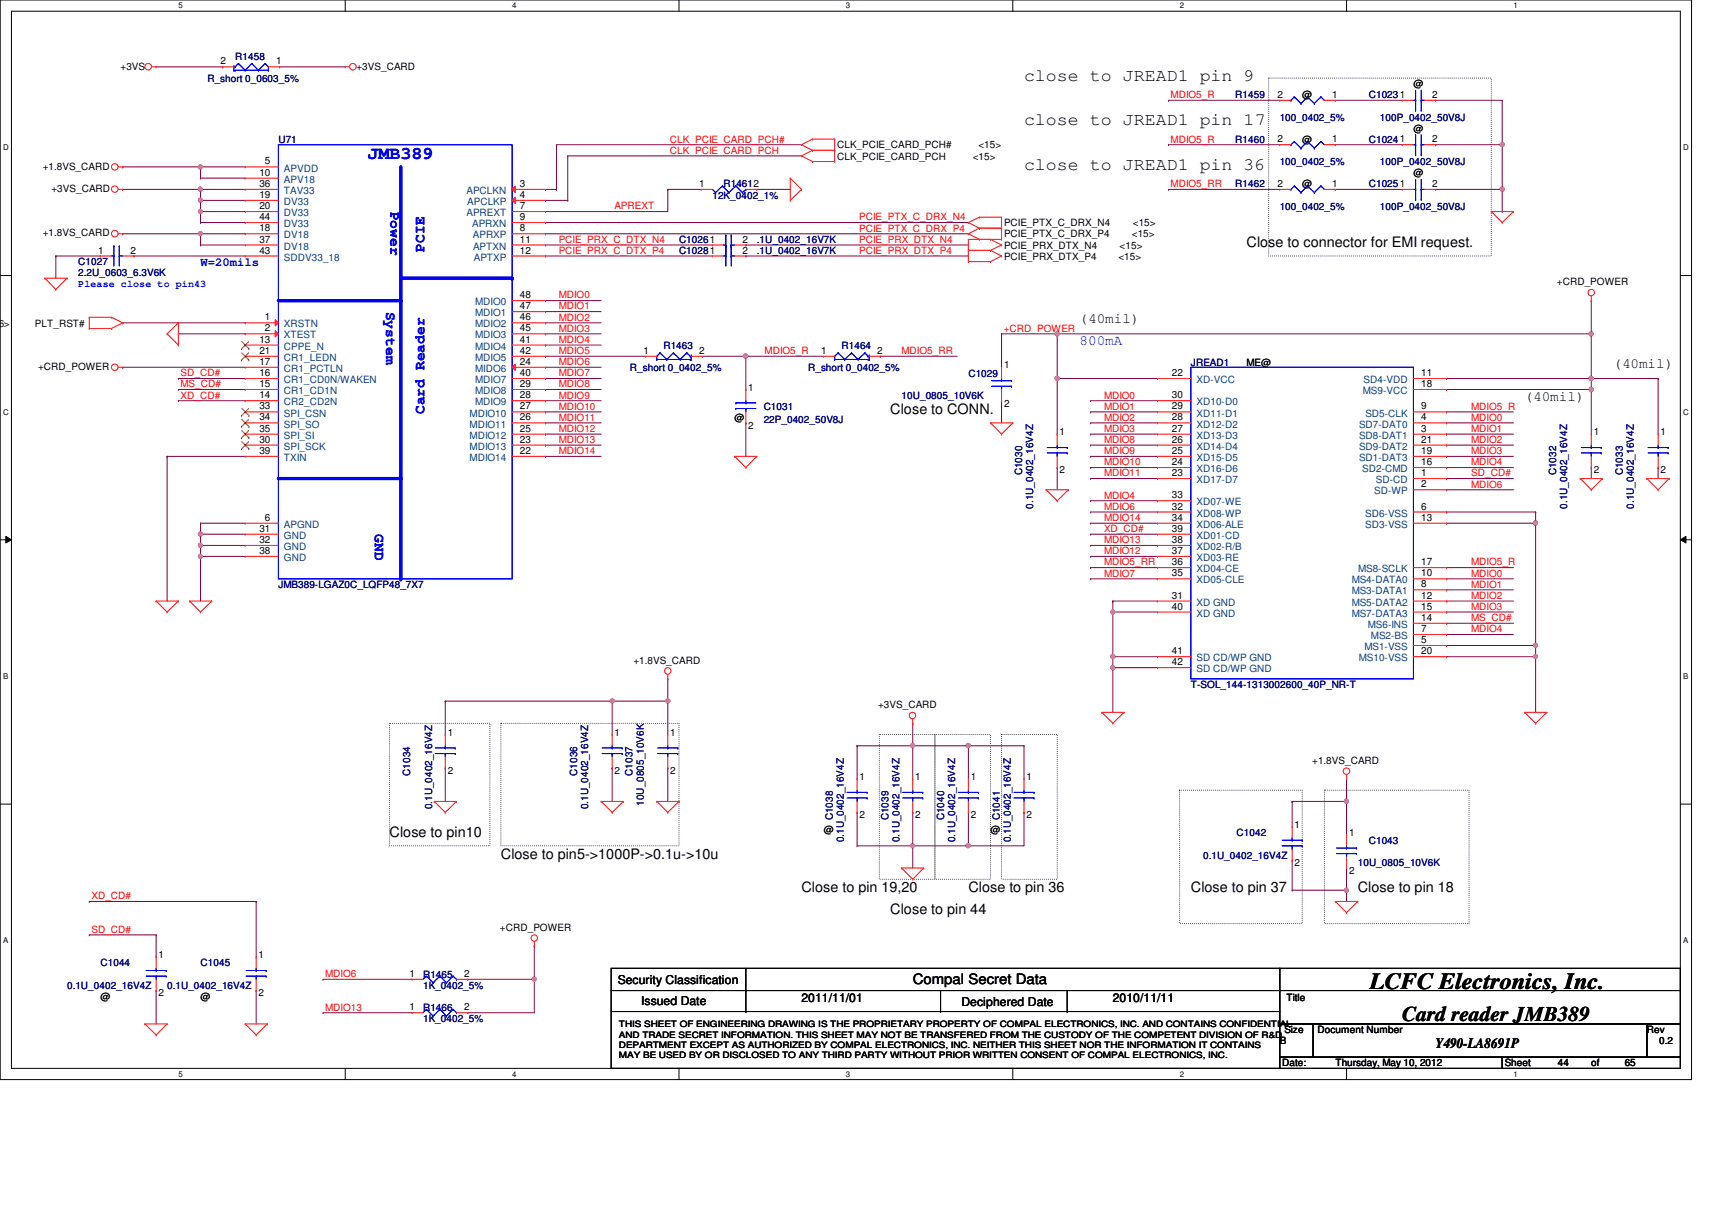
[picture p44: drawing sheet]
<svg xmlns="http://www.w3.org/2000/svg" width="297mm" height="210mm" viewBox="0 0 297 210" stroke-linecap="round" stroke-linejoin="round" font-family="sans-serif">
<defs><g id="words">
<text font-size="4" x="237.7" y="171.6">LCFC Electronics, Inc.</text>
<text font-size="3.6" x="243.3" y="177">Card reader JMB389</text>
<g font-size="3">
<text x="177.7" y="14">close to JREAD1 pin 9</text>
<text x="177.7" y="21.7">close to JREAD1 pin 17</text>
<text x="177.7" y="29.5">close to JREAD1 pin 36</text>
</g>
<text font-size="3" fill="#00f" x="63.8" y="27.6">JMB389</text>
<g font-size="2.5" fill="#00f">
<text x="67.8" y="36.7" transform="rotate(90 67.8 36.7)">Power</text>
<text x="73.7" y="43.6" transform="rotate(-90 73.7 43.6)">PCIE</text>
<text x="67" y="54.1" transform="rotate(90 67 54.1)">System</text>
<text x="187.3" y="59.9">800mA</text>
<text x="73.7" y="71.8" transform="rotate(-90 73.7 71.8)">Card Reader</text>
<text x="65.1" y="92.7" transform="rotate(90 65.1 92.7)">GND</text>
</g>
<g font-size="2.5">
<text x="216.3" y="42.8">Close to connector for EMI request.</text>
<text x="187.3" y="56">(40mil)</text>
<text x="279.9" y="63.8">(40mil)</text>
<text x="154.5" y="71.8">Close to CONN.</text>
<text x="264.5" y="69.6">(40mil)</text>
<text x="67.6" y="145.1">Close to pin10</text>
<text x="86.9" y="149">Close to pin5-&gt;1000P-&gt;0.1u-&gt;10u</text>
<text x="139.1" y="154.8">Close to pin 19,20</text>
<text x="168" y="154.8">Close to pin 36</text>
<text x="206.6" y="154.8">Close to pin 37</text>
<text x="235.6" y="154.8">Close to pin 18</text>
<text x="154.5" y="158.6">Close to pin 44</text>
<text x="158.4" y="170.8">Compal Secret Data</text>
<text x="249.1" y="181.8">Y490-LA8691P</text>
</g>
<text font-size="2.1" fill="#00f" x="34.8" y="46.1">W=20mils</text>
<g font-size="2.1">
<text x="107.2" y="170.7">Security Classification</text>
<text x="139.1" y="173.8">2011/11/01</text>
<text x="193.1" y="173.8">2010/11/11</text>
<text x="111.2" y="174.3">Issued Date</text>
<text x="166.8" y="174.5">Deciphered Date</text>
</g>
<g font-size="1.7">
<text x="38.3" y="11.2">2</text>
<text x="47.9" y="11.2">1</text>
<text x="20.9" y="12.1">+3VS</text>
<text x="61.8" y="12.1">+3VS_CARD</text>
<text x="221.7" y="17">2</text>
<text x="225.9" y="17.1">@</text>
<text x="231.1" y="17">1</text>
<text x="245.2" y="15.2">@</text>
<text x="248.5" y="17">2</text>
<text x="245.2" y="22.9">@</text>
<text x="7.4" y="29.4">+1.8VS_CARD</text>
<text x="46" y="28.5">5</text>
<text x="145.2" y="25.7">CLK_PCIE_CARD_PCH#</text>
<text x="145.2" y="27.7">CLK_PCIE_CARD_PCH</text>
<text x="168.8" y="27.7">&lt;15&gt;</text>
<text x="169.8" y="25.7">&lt;15&gt;</text>
<text x="221.7" y="24.7">2</text>
<text x="225.9" y="24.8">@</text>
<text x="231.1" y="24.7">1</text>
<text x="248.5" y="24.7">2</text>
<text x="8.9" y="33.3">+3VS_CARD</text>
<text x="45" y="30.5">10</text>
<text x="45" y="34.3">19</text>
<text x="45" y="32.4">36</text>
<text x="90.2" y="32.4">3</text>
<text x="90.2" y="34.3">4</text>
<text x="121.3" y="32.4">1</text>
<text x="221.7" y="32.4">2</text>
<text x="225.9" y="32.5">@</text>
<text x="231.1" y="32.4">1</text>
<text x="245.2" y="30.6">@</text>
<text x="248.5" y="32.4">2</text>
<text x="7.4" y="41">+1.8VS_CARD</text>
<text x="45" y="40.1">18</text>
<text x="45" y="36.3">20</text>
<text x="45" y="38.2">44</text>
<text x="90.2" y="36.3">7</text>
<text x="90.2" y="40.1">8</text>
<text x="90.2" y="38.2">9</text>
<text x="174.2" y="39.3">PCIE_PTX_C_DRX_N4</text>
<text x="174.2" y="41.2">PCIE_PTX_C_DRX_P4</text>
<text x="196.4" y="41.2">&lt;15&gt;</text>
<text x="196.6" y="39.3">&lt;15&gt;</text>
<text x="17" y="44">1</text>
<text x="22.6" y="44">2</text>
<text x="45" y="42.1">37</text>
<text x="45" y="44">43</text>
<text x="90.2" y="42.1">11</text>
<text x="90.2" y="44">12</text>
<text x="128.8" y="42.1">2</text>
<text x="128.8" y="44">2</text>
<text x="174.2" y="43.1">PCIE_PRX_DTX_N4</text>
<text x="174.2" y="45">PCIE_PRX_DTX_P4</text>
<text x="194.1" y="45">&lt;15&gt;</text>
<text x="194.3" y="43.1">&lt;15&gt;</text>
<text x="90.2" y="53.6">47</text>
<text x="90.2" y="51.7">48</text>
<text x="270.1" y="49.5">+CRD_POWER</text>
<text x="-.8" y="56.6">,6&gt;</text>
<text x="6.1" y="56.6">PLT_RST#</text>
<text x="45" y="59.4">13</text>
<text x="46" y="55.6">1</text>
<text x="46" y="57.5">2</text>
<text x="90.2" y="59.4">41</text>
<text x="90.2" y="57.5">45</text>
<text x="90.2" y="55.6">46</text>
<text x="6.6" y="64.2">+CRD_POWER</text>
<text x="45" y="65.2">16</text>
<text x="45" y="63.3">17</text>
<text x="45" y="61.4">21</text>
<text x="90.2" y="63.3">24</text>
<text x="90.2" y="65.2">40</text>
<text x="90.2" y="61.4">42</text>
<text x="111.6" y="61.4">1</text>
<text x="121.3" y="61.4">2</text>
<text x="142.5" y="61.4">1</text>
<text x="152.2" y="61.4">2</text>
<text x="174.2" y="63.9">1</text>
<text x="203.3" y="65.2">22</text>
<text x="216.3" y="63.4">ME@</text>
<text x="246.6" y="65.2">11</text>
<text x="45" y="67.1">15</text>
<text x="45" y="69.1">14</text>
<text x="45" y="71">33</text>
<text x="90.2" y="67.1">29</text>
<text x="90.2" y="69.1">28</text>
<text x="90.2" y="71">27</text>
<text x="129.8" y="67.8">1</text>
<text x="174.2" y="70.5">2</text>
<text x="203.3" y="69.1">30</text>
<text x="203.3" y="71">29</text>
<text x="246.6" y="71">9</text>
<text x="246.6" y="67.1">18</text>
<text x="45" y="72.9">34</text>
<text x="45" y="74.9">35</text>
<text x="45" y="76.8">30</text>
<text x="90.2" y="72.9">26</text>
<text x="90.2" y="74.9">25</text>
<text x="90.2" y="76.8">23</text>
<text x="127.5" y="73.1">@</text>
<text x="129.8" y="74.4">2</text>
<text x="183.9" y="75.5">1</text>
<text x="203.3" y="76.8">26</text>
<text x="203.3" y="72.9">28</text>
<text x="203.3" y="74.9">27</text>
<text x="246.6" y="76.8">21</text>
<text x="246.6" y="72.9">4</text>
<text x="246.6" y="74.9">3</text>
<text x="276.5" y="75.5">1</text>
<text x="288.1" y="75.5">1</text>
<text x="45" y="78.7">39</text>
<text x="90.2" y="78.7">22</text>
<text x="183.9" y="82.1">2</text>
<text x="203.3" y="80.7">24</text>
<text x="203.3" y="78.7">25</text>
<text x="203.3" y="82.6">23</text>
<text x="246.6" y="80.7">16</text>
<text x="246.6" y="78.7">19</text>
<text x="246.6" y="82.6">1</text>
<text x="276.5" y="82.1">2</text>
<text x="288.1" y="82.1">2</text>
<text x="203.3" y="88.4">32</text>
<text x="203.3" y="86.4">33</text>
<text x="246.6" y="84.5">2</text>
<text x="246.6" y="88.4">6</text>
<text x="45" y="92.2">31</text>
<text x="45" y="94.2">32</text>
<text x="46" y="90.3">6</text>
<text x="203.3" y="90.3">34</text>
<text x="203.3" y="94.2">38</text>
<text x="203.3" y="92.2">39</text>
<text x="246.6" y="90.3">13</text>
<text x="45" y="96.1">38</text>
<text x="203.3" y="96.1">37</text>
<text x="203.3" y="98">36</text>
<text x="203.3" y="100">35</text>
<text x="246.6" y="100">10</text>
<text x="246.6" y="101.9">8</text>
<text x="246.6" y="98">17</text>
<text x="203.3" y="103.8">31</text>
<text x="203.3" y="105.7">40</text>
<text x="246.6" y="105.7">15</text>
<text x="246.6" y="107.7">14</text>
<text x="246.6" y="103.8">12</text>
<text x="203.3" y="113.5">41</text>
<text x="246.6" y="109.6">7</text>
<text x="246.6" y="113.5">20</text>
<text x="246.6" y="111.5">5</text>
<text x="109.9" y="115.1">+1.8VS_CARD</text>
<text x="203.3" y="115.4">42</text>
<text x="152.4" y="122.9">+3VS_CARD</text>
<text x="77.7" y="127.6">1</text>
<text x="106.6" y="127.6">1</text>
<text x="116.3" y="127.6">1</text>
<text x="77.7" y="134.2">2</text>
<text x="106.6" y="134.2">2</text>
<text x="116.3" y="134.2">2</text>
<text x="149.1" y="135.3">1</text>
<text x="158.8" y="135.3">1</text>
<text x="168.4" y="135.3">1</text>
<text x="178.1" y="135.3">1</text>
<text x="227.7" y="132.5">+1.8VS_CARD</text>
<text x="149.1" y="142">2</text>
<text x="158.8" y="142">2</text>
<text x="168.4" y="142">2</text>
<text x="178.1" y="142">2</text>
<text x="224.6" y="143.6">1</text>
<text x="142.9" y="144.5">@</text>
<text x="171.9" y="144.5">@</text>
<text x="234.1" y="145">1</text>
<text x="224.6" y="150.3">2</text>
<text x="234.1" y="151.6">2</text>
<text x="86.7" y="161.5">+CRD_POWER</text>
<text x="27.5" y="166.2">1</text>
<text x="44.9" y="166.2">1</text>
<text x="17.4" y="173.4">@</text>
<text x="27.5" y="172.8">2</text>
<text x="34.8" y="173.4">@</text>
<text x="44.9" y="172.8">2</text>
<text x="71.1" y="169.5">1</text>
<text x="80.6" y="169.5">2</text>
<text x="223.2" y="173.6">Title</text>
<text x="71.1" y="175.3">1</text>
<text x="80.6" y="175.3">2</text>
<text x="222.8" y="179.2">Size</text>
<text x="228.6" y="179.2">Document Number</text>
<text x="285.7" y="179.2">Rev</text>
<text x="222" y="181.1">B</text>
<text x="222.5" y="185">Date:</text>
<text x="231.7" y="185">Thursday, May 10, 2012</text>
<text x="261.1" y="185">Sheet</text>
<text x="270.3" y="185">44</text>
<text x="276.1" y="185">of</text>
<text x="281.9" y="185">65</text>
<text x="287.9" y="181.1">0.2</text>
</g>
<g font-size="1.7" fill="#000080">
<text x="40.8" y="10.3">R1458</text>
<text x="36" y="14.2">R_short 0_0603_5%</text>
<text x="214.3" y="17.1">R1459</text>
<text x="237.5" y="17.1">C10231</text>
<text x="222" y="20.9">100_0402_5%</text>
<text x="239.4" y="20.9">100P_0402_50V8J</text>
<text x="48.3" y="24.8">U71</text>
<text x="214.3" y="24.8">R1460</text>
<text x="222" y="28.7">100_0402_5%</text>
<text x="237.5" y="24.8">C10241</text>
<text x="239.4" y="28.7">100P_0402_50V8J</text>
<text x="123.6" y="34.5">12K_0402_1%</text>
<text x="125.5" y="32.5">R14612</text>
<text x="214.3" y="32.5">R1462</text>
<text x="237.5" y="32.5">C10251</text>
<text x="222" y="36.4">100_0402_5%</text>
<text x="239.4" y="36.4">100P_0402_50V8J</text>
<text x="13.6" y="46">C1027</text>
<text x="13.6" y="48">2.2U_0603_6.3V6K</text>
<text x="117.8" y="42.2">C10261</text>
<text x="117.8" y="44.1">C10281</text>
<text x="131.3" y="42.2">.1U_0402_16V7K</text>
<text x="131.3" y="44.1">.1U_0402_16V7K</text>
<text x="109.3" y="64.3">R_short 0_0402_5%</text>
<text x="115.1" y="60.5">R1463</text>
<text x="140.2" y="64.3">R_short 0_0402_5%</text>
<text x="146" y="60.5">R1464</text>
<text x="168" y="65.3">C1029</text>
<text x="206.6" y="63.4">JREAD1</text>
<text x="132.5" y="71.1">C1031</text>
<text x="156.4" y="69.2">10U_0805_10V6K</text>
<text x="132.5" y="73.4">22P_0402_50V8J</text>
<text x="177.3" y="82.5" transform="rotate(-90 177.3 82.5)">C1030</text>
<text x="270" y="82.5" transform="rotate(-90 270 82.5)">C1032</text>
<text x="281.6" y="82.5" transform="rotate(-90 281.6 82.5)">C1033</text>
<text x="179.3" y="88.2" transform="rotate(-90 179.3 88.2)">0.1U_0402_16V4Z</text>
<text x="271.9" y="88.2" transform="rotate(-90 271.9 88.2)">0.1U_0402_16V4Z</text>
<text x="283.5" y="88.2" transform="rotate(-90 283.5 88.2)">0.1U_0402_16V4Z</text>
<text x="48.3" y="102">JMB389-LGAZ0C_LQFP48_7X7</text>
<text x="206.6" y="119.4">T-SOL_144-1313002600_40P_NR-T</text>
<text x="71.2" y="134.6" transform="rotate(-90 71.2 134.6)">C1034</text>
<text x="100.1" y="134.6" transform="rotate(-90 100.1 134.6)">C1036</text>
<text x="109.8" y="134.6" transform="rotate(-90 109.8 134.6)">C1037</text>
<text x="75" y="140.4" transform="rotate(-90 75 140.4)">0.1U_0402_16V4Z</text>
<text x="102.1" y="140.4" transform="rotate(-90 102.1 140.4)">0.1U_0402_16V4Z</text>
<text x="111.7" y="139.8" transform="rotate(-90 111.7 139.8)">10U_0805_10V6K</text>
<text x="144.5" y="142.3" transform="rotate(-90 144.5 142.3)">C1038</text>
<text x="154.2" y="142.3" transform="rotate(-90 154.2 142.3)">C1039</text>
<text x="163.8" y="142.3" transform="rotate(-90 163.8 142.3)">C1040</text>
<text x="173.5" y="142.3" transform="rotate(-90 173.5 142.3)">C1041</text>
<text x="146.4" y="146.1" transform="rotate(-90 146.4 146.1)">0.1U_0402_16V4Z</text>
<text x="156.1" y="146.1" transform="rotate(-90 156.1 146.1)">0.1U_0402_16V4Z</text>
<text x="165.7" y="146.1" transform="rotate(-90 165.7 146.1)">0.1U_0402_16V4Z</text>
<text x="175.4" y="146.1" transform="rotate(-90 175.4 146.1)">0.1U_0402_16V4Z</text>
<text x="208.7" y="148.9">0.1U_0402_16V4Z</text>
<text x="214.5" y="145">C1042</text>
<text x="237.5" y="146.4">C1043</text>
<text x="235.6" y="150.3">10U_0805_10V6K</text>
<text x="17.4" y="167.6">C1044</text>
<text x="34.8" y="167.6">C1045</text>
<text x="11.6" y="171.5">0.1U_0402_16V4Z</text>
<text x="29" y="171.5">0.1U_0402_16V4Z</text>
<text x="73.4" y="169.6">R1465</text>
<text x="73.4" y="171.5">1K_0402_5%</text>
<text x="73.4" y="175.3">R1466</text>
<text x="73.4" y="177.3">1K_0402_5%</text>
</g>
<g font-size="1.7" fill="#f00">
<text x="203.1" y="17">MDIO5_R</text>
<text x="116.2" y="24.7">CLK_PCIE_CARD_PCH#</text>
<text x="116.2" y="26.7">CLK_PCIE_CARD_PCH</text>
<text x="203.1" y="24.7">MDIO5_R</text>
<text x="203.1" y="32.5">MDIO5_RR</text>
<text x="106.6" y="36.3">APREXT</text>
<text x="149.1" y="38.2">PCIE_PTX_C_DRX_N4</text>
<text x="149.1" y="40.2">PCIE_PTX_C_DRX_P4</text>
<text x="96.9" y="42.1">PCIE_PRX_C_DTX_N4</text>
<text x="96.9" y="44">PCIE_PRX_C_DTX_P4</text>
<text x="149.1" y="42.1">PCIE_PRX_DTX_N4</text>
<text x="149.1" y="44">PCIE_PRX_DTX_P4</text>
<text x="96.9" y="53.7">MDIO1</text>
<text x="96.9" y="51.8">MDIO0</text>
<text x="96.9" y="57.5">MDIO3</text>
<text x="96.9" y="55.6">MDIO2</text>
<text x="96.9" y="59.5">MDIO4</text>
<text x="174.2" y="57.5">+CRD_POWER</text>
<text x="31.3" y="65.3">SD_CD#</text>
<text x="96.9" y="63.3">MDIO6</text>
<text x="96.9" y="61.4">MDIO5</text>
<text x="96.9" y="65.3">MDIO7</text>
<text x="132.7" y="61.4">MDIO5_R</text>
<text x="156.4" y="61.4">MDIO5_RR</text>
<text x="31.3" y="67.2">MS_CD#</text>
<text x="31.3" y="69.1">XD_CD#</text>
<text x="96.9" y="71.1">MDIO10</text>
<text x="96.9" y="69.1">MDIO9</text>
<text x="96.9" y="67.2">MDIO8</text>
<text x="191.6" y="71.1">MDIO1</text>
<text x="191.6" y="69.1">MDIO0</text>
<text x="255.3" y="71.1">MDIO5_R</text>
<text x="96.9" y="73">MDIO11</text>
<text x="96.9" y="76.8">MDIO13</text>
<text x="96.9" y="74.9">MDIO12</text>
<text x="191.6" y="76.8">MDIO8</text>
<text x="191.6" y="73">MDIO2</text>
<text x="191.6" y="74.9">MDIO3</text>
<text x="255.3" y="74.9">MDIO1</text>
<text x="255.3" y="73">MDIO0</text>
<text x="255.3" y="76.8">MDIO2</text>
<text x="96.9" y="78.8">MDIO14</text>
<text x="191.6" y="82.6">MDIO11</text>
<text x="191.6" y="80.7">MDIO10</text>
<text x="191.6" y="78.8">MDIO9</text>
<text x="255.3" y="82.6">SD_CD#</text>
<text x="255.3" y="80.7">MDIO4</text>
<text x="255.3" y="78.8">MDIO3</text>
<text x="191.6" y="86.5">MDIO4</text>
<text x="191.6" y="88.4">MDIO6</text>
<text x="255.3" y="84.6">MDIO6</text>
<text x="191.6" y="92.3">XD_CD#</text>
<text x="191.6" y="94.2">MDIO13</text>
<text x="191.6" y="90.4">MDIO14</text>
<text x="191.6" y="98.1">MDIO5_RR</text>
<text x="191.6" y="100">MDIO7</text>
<text x="191.6" y="96.1">MDIO12</text>
<text x="255.3" y="100">MDIO0</text>
<text x="255.3" y="98.1">MDIO5_R</text>
<text x="255.3" y="101.9">MDIO1</text>
<text x="255.3" y="105.8">MDIO3</text>
<text x="255.3" y="107.7">MS_CD#</text>
<text x="255.3" y="103.9">MDIO2</text>
<text x="255.3" y="109.7">MDIO4</text>
<text x="15.9" y="156">XD_CD#</text>
<text x="15.9" y="161.8">SD_CD#</text>
<text x="56.4" y="169.5">MDIO6</text>
<text x="56.4" y="175.3">MDIO13</text>
</g>
<g font-size="1.7" fill="#004080">
<text x="49.3" y="29.8">APVDD</text>
<text x="49.3" y="31.7">APV18</text>
<text x="49.3" y="35.6">DV33</text>
<text x="49.3" y="33.7">TAV33</text>
<text x="80.9" y="33.7">APCLKN</text>
<text x="81.1" y="35.6">APCLKP</text>
<text x="49.3" y="41.4">DV18</text>
<text x="49.3" y="37.5">DV33</text>
<text x="49.3" y="39.4">DV33</text>
<text x="80.9" y="37.5">APREXT</text>
<text x="81.9" y="39.4">APRXN</text>
<text x="82" y="41.4">APRXP</text>
<text x="49.3" y="43.3">DV18</text>
<text x="49.3" y="45.2">SDDV33_18</text>
<text x="82.1" y="43.3">APTXN</text>
<text x="82.2" y="45.2">APTXP</text>
<text x="82.5" y="53">MDIO0</text>
<text x="49.3" y="56.8">XRSTN</text>
<text x="49.3" y="58.7">XTEST</text>
<text x="82.5" y="58.7">MDIO3</text>
<text x="82.5" y="56.8">MDIO2</text>
<text x="82.5" y="54.9">MDIO1</text>
<text x="49.3" y="64.5">CR1_PCTLN</text>
<text x="49.3" y="62.6">CR1_LEDN</text>
<text x="49.3" y="60.7">CPPE_N</text>
<text x="82.5" y="64.5">MIDO6</text>
<text x="82.5" y="60.7">MDIO4</text>
<text x="82.5" y="62.6">MDIO5</text>
<text x="49.3" y="68.4">CR1_CD1N</text>
<text x="49.3" y="66.5">CR1_CD0N/WAKEN</text>
<text x="49.3" y="70.3">CR2_CD2N</text>
<text x="82.5" y="66.5">MDIO7</text>
<text x="82.5" y="68.4">MDIO8</text>
<text x="82.5" y="70.3">MDIO9</text>
<text x="207.6" y="70.3">XD10-D0</text>
<text x="207.6" y="66.5">XD-VCC</text>
<text x="236.5" y="68.4">MS9-VCC</text>
<text x="236.6" y="66.5">SD4-VDD</text>
<text x="49.3" y="72.3">SPI_CSN</text>
<text x="49.3" y="74.2">SPI_SO</text>
<text x="49.3" y="76.1">SPI_SI</text>
<text x="81.5" y="72.3">MDIO10</text>
<text x="81.5" y="74.2">MDIO11</text>
<text x="81.5" y="76.1">MDIO12</text>
<text x="207.6" y="74.2">XD12-D2</text>
<text x="207.6" y="72.3">XD11-D1</text>
<text x="207.6" y="76.1">XD13-D3</text>
<text x="235.8" y="74.2">SD7-DAT0</text>
<text x="235.8" y="76.1">SD8-DAT1</text>
<text x="236.9" y="72.3">SD5-CLK</text>
<text x="49.3" y="80">TXIN</text>
<text x="49.3" y="78">SPI_SCK</text>
<text x="81.5" y="78">MDIO13</text>
<text x="81.5" y="80">MDIO14</text>
<text x="207.6" y="78">XD14-D4</text>
<text x="207.6" y="81.9">XD16-D6</text>
<text x="207.6" y="80">XD15-D5</text>
<text x="207.6" y="83.8">XD17-D7</text>
<text x="235.8" y="78">SD9-DAT2</text>
<text x="235.8" y="80">SD1-DAT3</text>
<text x="236.3" y="81.9">SD2-CMD</text>
<text x="238.7" y="83.8">SD-CD</text>
<text x="207.6" y="89.6">XD08-WP</text>
<text x="207.6" y="87.7">XD07-WE</text>
<text x="236.9" y="89.6">SD6-VSS</text>
<text x="238.4" y="85.8">SD-WP</text>
<text x="49.3" y="91.6">APGND</text>
<text x="49.3" y="93.5">GND</text>
<text x="49.3" y="95.4">GND</text>
<text x="207.6" y="91.6">XD06-ALE</text>
<text x="207.6" y="95.4">XD02-R/B</text>
<text x="207.6" y="93.5">XD01-CD</text>
<text x="236.9" y="91.6">SD3-VSS</text>
<text x="49.3" y="97.3">GND</text>
<text x="207.6" y="97.3">XD03-RE</text>
<text x="207.6" y="99.3">XD04-CE</text>
<text x="207.6" y="101.2">XD05-CLE</text>
<text x="234.5" y="101.2">MS4-DATA0</text>
<text x="235.6" y="99.3">MS8-SCLK</text>
<text x="207.6" y="105.1">XD GND</text>
<text x="207.6" y="107">XD GND</text>
<text x="234.5" y="107">MS7-DATA3</text>
<text x="234.5" y="103.1">MS3-DATA1</text>
<text x="234.5" y="105.1">MS5-DATA2</text>
<text x="236.7" y="112.8">MS1-VSS</text>
<text x="237.3" y="108.9">MS6-INS</text>
<text x="237.9" y="110.9">MS2-BS</text>
<text x="207.6" y="114.7">SD CD/WP GND</text>
<text x="207.6" y="116.6">SD CD/WP GND</text>
<text x="235.8" y="114.7">MS10-VSS</text>
</g>
<text font-size="1.7" fill="#00f" x="13.6" y="49.7">Please close to pin43</text>
<g font-size="1.5">
<text x="107.4" y="178.2">THIS SHEET OF ENGINEERING DRAWING IS THE PROPRIETARY PROPERTY OF COMPAL ELECTRONICS, INC. AND CONTAINS CONFIDENTIAL</text>
<text x="107.4" y="180">AND TRADE SECRET INFORMATION. THIS SHEET MAY NOT BE TRANSFERED FROM THE CUSTODY OF THE COMPETENT DIVISION OF R&amp;D</text>
<text x="107.4" y="181.8">DEPARTMENT EXCEPT AS AUTHORIZED BY COMPAL ELECTRONICS, INC. NEITHER THIS SHEET NOR THE INFORMATION IT CONTAINS</text>
<text x="107.4" y="183.6">MAY BE USED BY OR DISCLOSED TO ANY THIRD PARTY WITHOUT PRIOR WRITTEN CONSENT OF COMPAL ELECTRONICS, INC.</text>
</g>
<g font-size="1.4">
<text x="30.9" y="1.4">5</text>
<text x="88.9" y="1.4">4</text>
<text x="146.8" y="1.4">3</text>
<text x="204.7" y="1.4">2</text>
<text x="262.6" y="1.4">1</text>
<text x=".5" y="26.1">D</text>
<text x="292.1" y="26.1">D</text>
<text x=".5" y="71.9">C</text>
<text x="292.1" y="71.9">C</text>
<text x=".5" y="117.8">B</text>
<text x="292.1" y="117.8">B</text>
<text x=".5" y="163.6">A</text>
<text x="292.1" y="163.6">A</text>
<text x="30.9" y="186.8">5</text>
<text x="88.9" y="186.8">4</text>
<text x="146.8" y="186.8">3</text>
<text x="204.7" y="186.8">2</text>
<text x="262.6" y="186.8">1</text>
</g>
</g></defs>
<path d="M0 0h293.5v187.3h-293.5zM2 1.9h289.5v183.4h-289.5z" fill="none" stroke="#000" stroke-width=".17"/>
<g fill="#fff">
<path d="M30.9 .2h.8v1.5h-.8z"/>
<path d="M30.9 185.5h.8v1.6h-.8z"/>
</g>
<path d="M59.9 0v1.9M59.9 185.3v2" fill="none" stroke="#000" stroke-width=".17"/>
<g fill="#fff">
<path d="M88.9 .2h.7v1.5h-.7z"/>
<path d="M88.9 185.5h.7v1.6h-.7z"/>
</g>
<path d="M117.8 0v1.9M117.8 185.3v2" fill="none" stroke="#000" stroke-width=".17"/>
<g fill="#fff">
<path d="M146.8 .2h.7v1.5h-.7z"/>
<path d="M146.8 185.5h.7v1.6h-.7z"/>
</g>
<path d="M175.7 0v1.9M175.7 185.3v2" fill="none" stroke="#000" stroke-width=".17"/>
<g fill="#fff">
<path d="M204.7 .2h.7v1.5h-.7z"/>
<path d="M204.7 185.5h.7v1.6h-.7z"/>
</g>
<path d="M233.6 0v1.9M233.6 185.3v2" fill="none" stroke="#000" stroke-width=".17"/>
<g fill="#fff">
<path d="M262.6 .2h.8v1.5h-.8z"/>
<path d="M262.6 185.5h.8v1.6h-.8z"/>
<path d="M.5 24.8h1v1.6h-1z"/>
<path d="M292.1 24.8h.9v1.6h-.9z"/>
<path d="M.5 70.7h1v1.5h-1z"/>
<path d="M292.1 70.7h.9v1.5h-.9z"/>
</g>
<path d="M0 47.8h2M291.5 47.8h2" fill="none" stroke="#000" stroke-width=".17"/>
<g fill="#fff">
<path d="M.5 116.5h.9v1.6h-.9z"/>
<path d="M292.1 116.5h.8v1.6h-.8z"/>
</g>
<path d="M0 93.6h2M1 93l1 .6-1 .6zM291.5 93.6l1-.6v1.2zM291.5 93.6h2" fill="none" stroke="#000" stroke-width=".17"/>
<path d="M1 93l1 .6-1 .6zM291.5 93.6l1-.6v1.2z" fill="#000"/>
<g fill="#fff">
<path d="M.5 162.4h.9v1.5h-.9z"/>
<path d="M292.1 162.4h.8v1.5h-.8z"/>
</g>
<path d="M0 139.5h2M291.5 139.5h2" fill="none" stroke="#000" stroke-width=".17"/>
<path d="M220.1 13.5h38.6v30.9h-38.6zM67.6 125.5h17.4v21.2h-17.4zM86.9 125.5h30.9v21.2h-30.9zM152.6 127.4h9.6v25.1h-9.6zM162.2 127.4h9.7v25.1h-9.7zM173.8 127.4h9.6v25.1h-9.6zM204.7 137.1h21.2v23.1h-21.2zM229.8 137.1h25.1v23.1h-25.1z" fill="none" stroke="#000" stroke-width=".17" stroke-dasharray="0 .3"/>
<g fill="none" stroke="#800040" stroke-width=".17">
<path d="M173.8 57.9h.1M173.8 57.9h9.6M183.4 57.9h.1M183.4 57.9v17.4M183.4 65.7h.1M251 67.6h.1M251 67.6h25.1M276.1 65.7h.1M276.1 65.7h11.6M287.7 65.7h.1M287.7 65.7v9.6M287.7 81.1h.1"/>
<path d="M287.7 81.1v1.9"/>
</g>
<circle cx="276.1" cy="67.6" r=".38" fill="#f0f"/>
<circle cx="276.1" cy="67.6" r=".38" fill="none" stroke="#f0f" stroke-width=".17"/>
<path d="M266.4 90.8h.1M266.4 90.8v21.2h-15.4M276.1 81.1h.1M276.1 81.1v1.9M251 112h.1M168 129.4h.1M168 129.4h9.7M177.7 129.4h.1M177.7 129.4v5.7M168 146.7h.1M177.7 140.9h.1M177.7 140.9v5.8h-9.7" fill="none" stroke="#800040" stroke-width=".17"/>
<circle cx="266.4" cy="90.7" r=".38" fill="#f0f"/>
<circle cx="266.4" cy="90.7" r=".38" fill="none" stroke="#f0f" stroke-width=".17"/>
<path d="M115.9 117.8h.1M115.9 117.8v3.8h-9.7M77.3 121.6h.1M77.3 133.2h.1M77.3 121.6v5.8M77.3 133.2v5.8M106.2 121.6h.1M106.2 133.2h.1M106.2 121.6v5.8M106.2 133.2v5.8M115.9 133.2h.1M115.9 133.2v5.8" fill="none" stroke="#800040" stroke-width=".17"/>
<circle cx="115.9" cy="121.6" r=".37" fill="#f0f"/>
<circle cx="115.9" cy="121.6" r=".37" fill="none" stroke="#f0f" stroke-width=".17"/>
<circle cx="106.2" cy="121.6" r=".37" fill="#f0f"/>
<circle cx="106.2" cy="121.6" r=".37" fill="none" stroke="#f0f" stroke-width=".17"/>
<g fill="none" stroke="#800040" stroke-width=".17">
<path d="M193.1 104.3h.1M193.1 104.3h7.7M77.3 121.6h.1M77.3 121.6h28.9M115.9 121.6h.1M115.9 121.6v5.8M15.5 156.4h.1M15.5 156.4h28.9M44.4 156.4h.1M44.4 156.4v9.6M233.6 154.4h.1M233.6 154.4v2"/>
<path d="M15.5 162.2h.1M15.5 162.2h11.6M27.1 162.2h.1M27.1 171.8h.1M27.1 162.2v3.8M27.1 171.8v5.8M44.4 171.8h.1M44.4 171.8v5.8M92.7 169.9h.1M92.7 169.9v5.8"/>
</g>
<circle cx="92.7" cy="169.9" r=".37" fill="#f0f"/>
<circle cx="92.7" cy="169.9" r=".37" fill="none" stroke="#f0f" stroke-width=".17"/>
<path d="M251 113.9h.1M251 113.9h15.4M56 169.9h.1M56 175.7h.1M56 169.9h15.5M56 175.7h15.5M81.1 169.9h.1M81.1 175.7h.1M81.1 169.9h11.6M81.1 175.7h11.6" fill="none" stroke="#800040" stroke-width=".17"/>
<circle cx="266.4" cy="113.9" r=".37" fill="#f0f"/>
<circle cx="266.4" cy="113.9" r=".37" fill="none" stroke="#f0f" stroke-width=".17"/>
<path d="M193.1 115.8h.1M193.1 115.8h7.7M266.4 113.9h.1M266.4 113.9v9.7" fill="none" stroke="#800040" stroke-width=".17"/>
<circle cx="193.1" cy="115.8" r=".38" fill="#f0f"/>
<circle cx="193.1" cy="115.8" r=".38" fill="none" stroke="#f0f" stroke-width=".17"/>
<path d="M193.1 113.9h.1M193.1 113.9v1.9" fill="none" stroke="#800040" stroke-width=".17"/>
<circle cx="193.1" cy="113.9" r=".37" fill="#f0f"/>
<circle cx="193.1" cy="113.9" r=".37" fill="none" stroke="#f0f" stroke-width=".17"/>
<g fill="none" stroke="#800040" stroke-width=".17">
<path d="M189.2 77.2h.1M189.2 73.4h.1M189.2 79.2h.1M189.2 75.3h.1M189.2 71.5h.1M189.2 69.5h.1M189.2 75.3h11.6M189.2 71.5h11.6M189.2 77.2h11.6M189.2 73.4h11.6M189.2 79.2h11.6M189.2 69.5h11.6"/>
<path d="M251 75.3h.1M251 71.5h.1M251 73.4h.1M251 77.2h.1M251 79.2h.1M251 75.3h11.6M251 71.5h11.6M251 77.2h11.6M251 73.4h11.6M251 79.2h11.6M276.1 65.7h.1M276.1 65.7v1.9"/>
<path d="M189.2 98.5h.1M189.2 86.9h.1M189.2 83h.1M189.2 81.1h.1M189.2 92.7h.1M189.2 94.6h.1M189.2 88.8h.1M189.2 90.8h.1M189.2 96.5h.1M189.2 98.5h11.6M189.2 86.9h11.6M189.2 83h11.6"/>
<path d="M189.2 81.1h11.6M189.2 92.7h11.6M189.2 94.6h11.6M189.2 88.8h11.6M189.2 90.8h11.6M189.2 96.5h11.6M251 85h.1M251 83h.1M251 98.5h.1M251 81.1h.1M251 85h11.6M251 98.5h11.6"/>
<path d="M251 83h11.6M251 81.1h11.6M189.2 100.4h.1M189.2 100.4h11.6M251 100.4h.1M251 106.2h.1M251 110.1h.1M251 108.1h.1M251 102.3h.1M251 104.3h.1M251 100.4h11.6M251 106.2h11.6"/>
<path d="M251 110.1h11.6M251 108.1h11.6M251 102.3h11.6M251 104.3h11.6"/>
</g>
<circle cx="276.1" cy="65.6" r=".37" fill="#f0f"/>
<circle cx="276.1" cy="65.6" r=".37" fill="none" stroke="#f0f" stroke-width=".17"/>
<path d="M183.4 57.9h.1M183.4 57.9h92.7" fill="none" stroke="#800040" stroke-width=".17"/>
<circle cx="276.1" cy="57.9" r=".38" fill="#f0f"/>
<circle cx="276.1" cy="57.9" r=".38" fill="none" stroke="#f0f" stroke-width=".17"/>
<circle cx="183.4" cy="57.9" r=".38" fill="#f0f"/>
<circle cx="183.4" cy="57.9" r=".38" fill="none" stroke="#f0f" stroke-width=".17"/>
<g fill="none" stroke="#800040" stroke-width=".17">
<path d="M27.1 11.6h11.5M38.6 11.6h.1M48.5 11.6h.1M48.5 11.6h11.4M251 88.8h.1M251 88.8h15.4M193.1 106.2h.1M193.1 104.3h.1M193.1 106.2h7.7M193.1 104.3v1.9M224.2 139h.1M224.2 139v4.4"/>
<path d="M224.2 139h9.4M233.6 135.1h.1M233.6 139h.1M233.6 135.1v9.7M224.2 149.2h.1M224.2 149.2v5.2"/>
</g>
<circle cx="233.6" cy="139" r=".38" fill="#f0f"/>
<circle cx="233.6" cy="139" r=".38" fill="none" stroke="#f0f" stroke-width=".17"/>
<path d="M224.2 154.4h.1M224.2 154.4h9.4" fill="none" stroke="#800040" stroke-width=".17"/>
<circle cx="233.6" cy="154.4" r=".38" fill="#f0f"/>
<circle cx="233.6" cy="154.4" r=".38" fill="none" stroke="#f0f" stroke-width=".17"/>
<path d="M251 90.8h.1M266.4 88.8h.1M266.4 88.8v2h-15.4M168 129.4h.1M168 129.4v5.7M233.6 150.6h.1M233.6 150.6v3.8M92.7 164.1h.1M92.7 164.1v5.8" fill="none" stroke="#800040" stroke-width=".17"/>
<circle cx="168" cy="129.3" r=".38" fill="#f0f"/>
<circle cx="168" cy="129.3" r=".38" fill="none" stroke="#f0f" stroke-width=".17"/>
<path d="M148.7 129.4h.1M148.7 129.4h19.3M148.7 129.4v5.7M158.4 129.4h.1M158.4 125.5h.1M158.4 125.5v3.9" fill="none" stroke="#800040" stroke-width=".17"/>
<circle cx="158.3" cy="129.3" r=".38" fill="#f0f"/>
<circle cx="158.3" cy="129.3" r=".38" fill="none" stroke="#f0f" stroke-width=".17"/>
<path d="M168 140.9h.1M168 140.9v5.8" fill="none" stroke="#800040" stroke-width=".17"/>
<circle cx="168" cy="146.7" r=".37" fill="#f0f"/>
<circle cx="168" cy="146.7" r=".37" fill="none" stroke="#f0f" stroke-width=".17"/>
<path d="M158.4 146.7h.1M158.4 146.7v3.9" fill="none" stroke="#800040" stroke-width=".17"/>
<circle cx="158.3" cy="146.7" r=".37" fill="#f0f"/>
<circle cx="158.3" cy="146.7" r=".37" fill="none" stroke="#f0f" stroke-width=".17"/>
<g fill="none" stroke="#800040" stroke-width=".17">
<path d="M173.8 57.9h.1M173.8 57.9v5.8M173.8 69.5h.1M173.8 69.5v3.9M183.4 65.7h.1M183.4 65.7h17.4M276.1 67.6h.1M276.1 67.6v7.7M183.4 81.1h.1M183.4 81.1v3.9M158.4 129.4h.1M158.4 129.4v5.7"/>
<path d="M148.7 140.9h.1M148.7 146.7h.1M148.7 140.9v5.8M148.7 146.7h19.3M158.4 146.7h.1M158.4 140.9h.1M158.4 140.9v5.8"/>
</g>
<circle cx="183.4" cy="65.6" r=".37" fill="#f0f"/>
<circle cx="183.4" cy="65.6" r=".37" fill="none" stroke="#f0f" stroke-width=".17"/>
<path d="M276.1 57.9h.1M276.1 57.9v7.8" fill="none" stroke="#800040" stroke-width=".17"/>
<circle cx="276.1" cy="65.6" r=".37" fill="#f0f"/>
<circle cx="276.1" cy="65.6" r=".37" fill="none" stroke="#f0f" stroke-width=".17"/>
<path d="M276.1 52.2h.1M276.1 52.2v5.7M251 65.7h.1M251 65.7h25.1M193.1 113.9h.1M193.1 106.2h.1M193.1 113.9h7.7M193.1 106.2v7.7" fill="none" stroke="#800040" stroke-width=".17"/>
<circle cx="193.1" cy="106.2" r=".38" fill="#f0f"/>
<circle cx="193.1" cy="106.2" r=".38" fill="none" stroke="#f0f" stroke-width=".17"/>
<path d="M34.8 92.7h.1M34.8 92.7v1.9M34.8 92.7h7.7M193.1 115.8h.1M193.1 115.8v7.8" fill="none" stroke="#800040" stroke-width=".17"/>
<circle cx="34.8" cy="92.6" r=".37" fill="#f0f"/>
<circle cx="34.8" cy="92.6" r=".37" fill="none" stroke="#f0f" stroke-width=".17"/>
<path d="M34.8 94.6h.1M34.8 96.5h.1M34.8 94.6h7.7M34.8 96.5h7.7M34.8 94.6v1.9" fill="none" stroke="#800040" stroke-width=".17"/>
<circle cx="34.8" cy="96.5" r=".38" fill="#f0f"/>
<circle cx="34.8" cy="96.5" r=".38" fill="none" stroke="#f0f" stroke-width=".17"/>
<circle cx="34.8" cy="94.6" r=".37" fill="#f0f"/>
<circle cx="34.8" cy="94.6" r=".37" fill="none" stroke="#f0f" stroke-width=".17"/>
<g fill="none" stroke="#800040" stroke-width=".17">
<path d="M34.8 30.9h.1M34.8 29h.1M34.8 29v1.9M34.8 30.9h7.7M34.8 29h7.7M94.7 38.6h.1M94.7 32.9h.1M94.7 34.8h.1M94.7 36.7h.1M94.7 38.6h73.3M94.7 32.9h1.9M94.7 34.8h3.8"/>
<path d="M96.6 32.9h.1M96.6 25.1h.1M96.6 25.1v7.8M96.6 25.1h42.5M98.5 34.8h.1M98.5 27.1h.1M98.5 27.1v7.7M98.5 27.1h40.6M115.9 32.9h.1M115.9 32.9h5.8M115.9 32.9v3.8h-21.2M131.3 32.9h.1"/>
<path d="M131.3 32.9h5.8M21.3 56h.1M21.3 56h21.2M94.7 42.5h.1M94.7 44.4h.1M94.7 40.6h.1M94.7 42.5h28.9M94.7 44.4h28.9M94.7 40.6h73.3M129.4 42.5h.1M129.4 44.4h.1M129.4 42.5h38.6"/>
<path d="M129.4 44.4h38.6M21.3 63.7h.1M21.3 63.7h21.2M34.8 96.5h.1M34.8 96.5v7.8"/>
</g>
<circle cx="34.8" cy="29" r=".38" fill="#f0f"/>
<circle cx="34.8" cy="29" r=".38" fill="none" stroke="#f0f" stroke-width=".17"/>
<path d="M34.8 32.9h.1M34.8 32.9h7.7" fill="none" stroke="#800040" stroke-width=".17"/>
<circle cx="34.8" cy="32.8" r=".38" fill="#f0f"/>
<circle cx="34.8" cy="32.8" r=".38" fill="none" stroke="#f0f" stroke-width=".17"/>
<path d="M34.8 34.8h.1M34.8 34.8h7.7" fill="none" stroke="#800040" stroke-width=".17"/>
<circle cx="34.8" cy="34.7" r=".37" fill="#f0f"/>
<circle cx="34.8" cy="34.7" r=".37" fill="none" stroke="#f0f" stroke-width=".17"/>
<path d="M21.3 32.9h.1M21.3 32.9h13.5M34.8 32.9h.1M34.8 36.7h.1M34.8 32.9v1.9M34.8 36.7h7.7" fill="none" stroke="#800040" stroke-width=".17"/>
<circle cx="34.8" cy="36.7" r=".37" fill="#f0f"/>
<circle cx="34.8" cy="36.7" r=".37" fill="none" stroke="#f0f" stroke-width=".17"/>
<path d="M34.8 38.6h.1M34.8 36.7h.1M34.8 38.6h7.7M34.8 36.7v1.9M34.8 40.6h.1M34.8 40.6h7.7" fill="none" stroke="#800040" stroke-width=".17"/>
<circle cx="34.8" cy="40.5" r=".37" fill="#f0f"/>
<circle cx="34.8" cy="40.5" r=".37" fill="none" stroke="#f0f" stroke-width=".17"/>
<g fill="none" stroke="#800040" stroke-width=".17">
<path d="M9.7 44.4h.1M9.7 44.4h7.7M9.7 44.4v3.9M21.3 40.6h.1M21.3 40.6h13.5M23.2 44.4h.1M23.2 44.4h19.3M30.9 57.9h.1M30.9 57.9h11.6M34.8 40.6h.1M34.8 42.5h.1M34.8 40.6v1.9"/>
<path d="M34.8 42.5h7.7M94.7 54.1h.1M94.7 57.9h.1M94.7 52.2h.1M94.7 56h.1M94.7 59.9h.1M94.7 57.9h9.6M94.7 54.1h9.6M94.7 52.2h9.6M94.7 56h9.6M94.7 59.9h9.6M30.9 65.7h.1"/>
<path d="M30.9 67.6h.1M30.9 69.5h.1M30.9 65.7h11.6M30.9 67.6h11.6M30.9 69.5h11.6M94.7 63.7h.1M94.7 71.5h.1M94.7 69.5h.1M94.7 67.6h.1M94.7 73.4h.1M94.7 61.8h.1M94.7 77.2h.1"/>
<path d="M94.7 79.2h.1M94.7 75.3h.1M94.7 65.7h.1M94.7 65.7h9.6M94.7 67.6h9.6M94.7 69.5h9.6M94.7 63.7h9.6M94.7 71.5h9.6M94.7 73.4h9.6M94.7 61.8h17.3M94.7 77.2h9.6M94.7 79.2h9.6"/>
<path d="M94.7 75.3h9.6M129.4 61.8h.1M129.4 61.8h13.5"/>
</g>
<circle cx="129.4" cy="61.8" r=".38" fill="#f0f"/>
<circle cx="129.4" cy="61.8" r=".38" fill="none" stroke="#f0f" stroke-width=".17"/>
<path d="M21.3 29h.1M21.3 29h13.5M34.8 34.8h.1M34.8 34.8v1.9M29 79.2h.1M29 79.2h13.5M29 79.2v25.1M34.8 90.8h.1M34.8 90.8h7.7M34.8 90.8v1.9M266.4 112h.1M266.4 112v1.9" fill="none" stroke="#800040" stroke-width=".17"/>
<circle cx="266.4" cy="111.9" r=".37" fill="#f0f"/>
<circle cx="266.4" cy="111.9" r=".37" fill="none" stroke="#f0f" stroke-width=".17"/>
<g fill="none" stroke="#800040" stroke-width=".17">
<path d="M202.7 32.9h.1M202.7 32.9h19.3M231.7 32.9h.1M231.7 32.9h11.6M249.1 32.9h.1M249.1 32.9h11.5M121.9 61.8h.1M121.9 61.8h7.5v5.8M129.4 67.6h.1M129.4 73.4h.1M129.4 73.4v5.8M152.7 61.8h.1"/>
<path d="M152.7 61.8h13.4"/>
</g>
<circle cx="260.6" cy="32.8" r=".38" fill="#f0f"/>
<circle cx="260.6" cy="32.8" r=".38" fill="none" stroke="#f0f" stroke-width=".17"/>
<g fill="none" stroke="#800040" stroke-width=".17">
<path d="M202.7 17.4h.1M202.7 17.4h19.3M231.7 17.4h.1M231.7 17.4h11.6M249.1 17.4h.1M249.1 17.4h11.5v19.3M202.7 25.1h.1M202.7 25.1h19.3M231.7 25.1h.1M231.7 25.1h11.6M249.1 25.1h.1M249.1 25.1h11.5"/>
<path d="M260.6 32.9h.1M260.6 36.7h.1M260.6 25.1h.1"/>
</g>
<circle cx="260.7" cy="25.1" r=".37" fill="#f0f"/>
<circle cx="260.7" cy="25.1" r=".37" fill="none" stroke="#f0f" stroke-width=".17"/>
<g fill="none" stroke="#f00" stroke-width=".17">
<path d="M26.3 11.6h.8M27.1 11.6h.1M59.9 11.6h.1M59.9 11.6h.8M20.5 29h.8M20.5 32.9h.8M21.3 29h.1M21.3 32.9h.1M137.1 34.8h.1M137.1 30.9h.1M137.1 30.9v3.9M137.1 30.9l2 2"/>
<path d="M139.1 25.1h.1M139.1 27.1h.1M139.1 32.9h.1M139.1 25.1l1.9 1M139.1 27.1l1.9 .9M139.1 32.9l-2 1.9M141 24.1h.1M141 26.1h.1M141 28h.1M141 24.1l-1.9 1M141 24.1h3.8M141 26.1h3.8"/>
<path d="M141 26.1l-1.9 1M141 28h3.8M144.8 24.1h.1M144.8 26.1h.1M144.8 28h.1M144.8 24.1v3.9M168 38.6h.1M168 38.6l1.9 1M169.9 37.7h.1M169.9 39.6h.1M169.9 37.7l-1.9 .9M169.9 37.7h3.9"/>
<path d="M169.9 39.6h3.9M169.9 39.6l-1.9 1M173.8 37.7h.1M173.8 39.6h.1M173.8 37.7v3.8M258.7 36.7h.1M258.7 36.7h3.9M258.7 36.7l1.9 1.9M260.6 38.6h.1M262.6 36.7h.1M262.6 36.7l-2 1.9M7.8 48.3h.1"/>
<path d="M7.8 48.3h3.8M7.8 48.3l1.9 1.9M9.7 50.2h.1M11.6 48.3h.1M11.6 48.3l-1.9 1.9M15.5 57h.1M15.5 55h.1M15.5 55h3.8M15.5 57h3.8M15.5 55v2M19.3 55h.1M19.3 57h.1"/>
<path d="M19.3 55l2 1M20.5 40.6h.8M21.3 56h.1M21.3 40.6h.1M21.3 56l-2 1M29 57.9h.1M29 57.9l1.9 2M30.9 56h.1M30.9 59.9h.1M30.9 56v3.9M30.9 56l-1.9 1.9M168 40.6h.1"/>
<path d="M168 43.4h.1M168 41.5h.1M168 45.4h.1M168 41.5h5.8M168 40.6l1.9 .9M168 43.4h3.9M168 41.5v3.9M168 45.4h3.9M169.9 41.5h.1M171.9 41.5h.1M171.9 43.4h.1M171.9 45.4h.1"/>
<path d="M171.9 41.5l1.9 1M171.9 43.4l1.9 1M173.8 41.5h.1M173.8 42.5h.1M173.8 44.4h.1M173.8 42.5l-1.9 .9M173.8 44.4l-1.9 1M276.1 52.2h.1M276.1 51.4v.8M20.5 63.7h.8M21.3 63.7h.1M112 61.8h.1"/>
<path d="M112 61.8h2M119.9 61.8h2M121.9 61.8h.1M127.5 79.2h.1M127.5 79.2h3.8M127.5 79.2l1.9 1.9M131.3 79.2h.1M131.3 79.2l-1.9 1.9M171.9 73.4h.1M171.9 73.4h3.8M171.9 73.4l1.9 1.9M173.8 75.3h.1"/>
<path d="M175.7 73.4h.1M175.7 73.4l-1.9 1.9M200.8 77.2h.1M200.8 69.5h.1M200.8 73.4h.1M200.8 79.2h.1M200.8 71.5h.1M200.8 75.3h.1M200.8 65.7h.1M200.8 73.4h5.8M200.8 79.2h5.8M200.8 77.2h5.8"/>
<path d="M200.8 75.3h5.8M200.8 69.5h5.8M200.8 71.5h5.8M200.8 65.7h5.8M245.2 73.4h5.8M245.2 79.2h5.8M245.2 77.2h5.8M245.2 75.3h5.8M245.2 71.5h5.8M245.2 67.6h5.8M245.2 65.7h5.8M251 77.2h.1"/>
<path d="M251 73.4h.1M251 79.2h.1M251 75.3h.1M251 71.5h.1M251 67.6h.1M251 65.7h.1M287.7 75.3h.1M287.7 75.3v1.9M287.7 79.2v1.9M129.4 81.1h.1M181.5 85h.1M181.5 85h3.9"/>
<path d="M181.5 85l1.9 1.9M183.4 86.9h.1M185.4 85h.1M185.4 85l-2 1.9M200.8 88.8h.1M200.8 81.1h.1M200.8 90.8h.1M200.8 96.5h.1M200.8 83h.1M200.8 98.5h.1M200.8 94.6h.1M200.8 86.9h.1"/>
<path d="M200.8 92.7h.1M200.8 83h5.8M200.8 88.8h5.8M200.8 81.1h5.8M200.8 90.8h5.8M200.8 98.5h5.8M200.8 96.5h5.8M200.8 94.6h5.8M200.8 86.9h5.8M200.8 92.7h5.8M245.2 85h5.8M245.2 83h5.8"/>
<path d="M245.2 88.8h5.8M245.2 81.1h5.8M245.2 90.8h5.8M245.2 98.5h5.8M251 81.1h.1M251 98.5h.1M251 83h.1M251 85h.1M251 90.8h.1M251 88.8h.1M274.2 83h.1M274.2 83h3.8"/>
<path d="M274.2 83l1.9 2M276.1 85h.1M278 83h.1M278 83l-1.9 2M285.7 83h.1M285.7 83h3.9M285.7 83l2 2M287.7 85h.1M287.7 81.1h.1M289.6 83h.1M289.6 83l-1.9 2M27.1 104.3h.1"/>
<path d="M27.1 104.3h3.8M27.1 104.3l1.9 1.9M29 106.2h.1M30.9 104.3h.1M30.9 104.3l-1.9 1.9M32.9 104.3h.1M32.9 104.3h3.8M32.9 104.3l1.9 1.9M34.8 106.2h.1M36.7 104.3h.1M36.7 104.3l-1.9 1.9M115.9 117.8h.1"/>
<path d="M115.9 117v.8M200.8 104.3h.1M200.8 100.4h.1M200.8 106.2h.1M200.8 113.9h.1M200.8 115.8h.1M200.8 104.3h5.8M200.8 106.2h5.8M200.8 100.4h5.8M200.8 113.9h5.8M200.8 115.8h5.8M245.2 104.3h5.8"/>
<path d="M245.2 106.2h5.8M245.2 100.4h5.8M245.2 102.3h5.8M245.2 108.1h5.8M245.2 110.1h5.8M245.2 113.9h5.8M245.2 112h5.8M251 106.2h.1M251 100.4h.1M251 102.3h.1M251 108.1h.1M251 104.3h.1"/>
<path d="M251 110.1h.1M251 113.9h.1M251 112h.1M75.3 139h.1M75.3 139h3.9M75.3 139l2 1.9M79.2 139h.1M79.2 139l-1.9 1.9M104.3 139h.1M104.3 139h3.9M104.3 139l1.9 1.9M108.2 139h.1"/>
<path d="M108.2 139l-2 1.9M114 139h.1M114 139h3.8M114 139l1.9 1.9M117.8 139h.1M117.8 139l-1.9 1.9M158.4 125.5h.1M158.4 124.7v.8M191.2 123.6h.1M191.2 123.6h3.8M191.2 123.6l1.9 1.9M193.1 125.5h.1"/>
<path d="M195 123.6h.1M195 123.6l-1.9 1.9M233.6 135.1h.1M233.6 134.4v.7M264.5 123.6h.1M264.5 123.6h3.9M264.5 123.6l1.9 1.9M266.4 125.5h.1M268.4 123.6h.1M268.4 123.6l-2 1.9M77.3 140.9h.1M106.2 140.9h.1"/>
<path d="M115.9 140.9h.1M156.4 150.6h.1M156.4 150.6h3.9M156.4 150.6l2 1.9M158.4 152.5h.1M160.3 150.6h.1M160.3 150.6l-1.9 1.9M231.7 156.4h.1M231.7 156.4h3.9M231.7 156.4l1.9 1.9M233.6 158.3h.1M235.6 156.4h.1"/>
<path d="M235.6 156.4l-2 1.9M25.1 177.6h.1M25.1 177.6h3.9M25.1 177.6l2 1.9M27.1 179.5h.1M29 177.6h.1M29 177.6l-1.9 1.9M42.5 177.6h.1M42.5 177.6h3.9M42.5 177.6l1.9 1.9M44.4 179.5h.1M46.4 177.6h.1"/>
<path d="M46.4 177.6l-2 1.9M92.7 164.1h.1M92.7 163.3v.8"/>
<circle cx="25.7" cy="11.6" r=".57"/>
<circle cx="61.2" cy="11.6" r=".57"/>
<circle cx="19.9" cy="32.8" r=".56"/>
<circle cx="19.9" cy="29" r=".56"/>
<circle cx="19.9" cy="40.5" r=".57"/>
<circle cx="276.1" cy="50.8" r=".56"/>
<circle cx="19.9" cy="63.7" r=".56"/>
<circle cx="115.8" cy="116.4" r=".56"/>
<circle cx="158.3" cy="124.1" r=".56"/>
<circle cx="233.6" cy="133.8" r=".56"/>
<circle cx="92.7" cy="162.7" r=".56"/>
</g>
<g fill="none" stroke="#000" stroke-width=".17">
<path d="M106 168h116v3.8h-116zM106 171.8h116v3.7h-116zM106 175.5h116v9.8h-116zM129.4 171.8h.1M129.4 175.5h.1M129.4 168v7.5M163.2 175.5h.1M163.2 171.8v3.7M185.2 175.5h.1M185.2 171.8v3.7M222 168h69.5v3.8h-69.5zM222 171.8h69.5v5.8h-69.5z"/>
<path d="M222 177.6h5.8v5.8h-5.8zM227.8 177.6h57.9v5.8h-57.9zM285.7 177.6h5.8v5.8h-5.8zM222 183.4h38.6v1.9h-38.6zM260.6 183.4h30.9v1.9h-30.9z"/>
</g>
<g fill="none" stroke="#00f" stroke-width=".17">
<path d="M48.3 25.1h40.6v75.3h-40.6zM114 62.4h.1M114 62.4h5.8M114.5 61.2h.1M114.5 61.2l-.5 .6v.6M114.5 61.2l1.2 1.2M115.7 62.4h.1M116.8 61.2h.1M116.8 61.2l-1.1 1.2M116.8 61.2l1.2 1.2M118 62.4h.1M119.2 61.2h.1"/>
<path d="M119.2 61.2l-1.2 1.2M119.2 61.2l.6 .6M119.8 61.8h.1M119.8 62.4h.1M119.9 62.4h.1M119.9 61.6v.8M206.6 63.7h38.6v54.1h-38.6zM286 78.6h3.4M286 77.6h3.4M287.7 77.6h.1M287.7 78.6h.1M287.7 77.2v.4"/>
<path d="M287.7 78.6v.6M289.4 78.6h.1M289.4 77.6h.1"/>
</g>
<path d="M69.5 29v71.4" fill="none" stroke="#00f" stroke-width=".55"/>
<circle cx="69.5" cy="100.4" r=".28" fill="#00f"/>
<path d="M69.5 48.3h19.4" fill="none" stroke="#00f" stroke-width=".55"/>
<circle cx="88.9" cy="48.3" r=".28" fill="#00f"/>
<path d="M48.3 52.2h21.2" fill="none" stroke="#00f" stroke-width=".55"/>
<circle cx="69.5" cy="52.2" r=".28" fill="#00f"/>
<path d="M48.3 83h21.2" fill="none" stroke="#00f" stroke-width=".55"/>
<circle cx="69.5" cy="83" r=".28" fill="#00f"/>
<path d="M48.3 25.1h40.6v75.3h-40.6z" fill="none" stroke="#00f" stroke-width=".17"/>
<path d="M69.5 29v71.4" fill="none" stroke="#00f" stroke-width=".55"/>
<circle cx="69.5" cy="100.4" r=".28" fill="#00f"/>
<path d="M69.5 48.3h19.4" fill="none" stroke="#00f" stroke-width=".55"/>
<circle cx="88.9" cy="48.3" r=".28" fill="#00f"/>
<path d="M48.3 52.2h21.2" fill="none" stroke="#00f" stroke-width=".55"/>
<circle cx="69.5" cy="52.2" r=".28" fill="#00f"/>
<path d="M48.3 83h21.2" fill="none" stroke="#00f" stroke-width=".55"/>
<circle cx="69.5" cy="83" r=".28" fill="#00f"/>
<path d="M47.7 55.5l.6 .5-.6 .6z" fill="#f00"/>
<path d="M42.5 56h.1M42.5 56h5.8M47.7 55.5l.6 .5-.6 .6z" fill="none" stroke="#f00" stroke-width=".17"/>
<path d="M47.7 57.4l.6 .5-.6 .6z" fill="#f00"/>
<path d="M42.5 57.9h.1M42.5 57.9h5.8M47.7 57.4l.6 .5-.6 .6z" fill="none" stroke="#f00" stroke-width=".17"/>
<path d="M88.9 32.9l.5-.6v1.1z" fill="#f00"/>
<path d="M88.9 32.9l.5-.6v1.1zM88.9 32.9h5.8M94.7 32.9h.1" fill="none" stroke="#f00" stroke-width=".17"/>
<path d="M88.9 34.8l.5-.6v1.1z" fill="#f00"/>
<g fill="none" stroke="#f00" stroke-width=".17">
<path d="M42.5 29h.1M42.5 30.9h.1M42.5 34.8h.1M42.5 36.7h.1M42.5 34.8h5.8M42.5 29h5.8M42.5 36.7h5.8M42.5 30.9h5.8M88.9 34.8l.5-.6v1.1zM88.9 34.8h5.8M88.9 36.7h5.8M88.9 38.6h5.8"/>
<path d="M94.7 34.8h.1M94.7 36.7h.1M94.7 38.6h.1M42.5 40.6h.1M42.5 40.6h5.8M88.9 40.6h5.8M88.9 42.5h5.8M88.9 44.4h5.8M94.7 40.6h.1M94.7 42.5h.1M94.7 44.4h.1M42.5 67.6h.1"/>
<path d="M42.5 65.7h.1M42.5 63.7h.1M42.5 61.8h.1M42.5 67.6h5.8M42.5 65.7h5.8M42.5 63.7h5.8M42.5 61.8h5.8M42.5 90.8h.1M42.5 92.7h.1M42.5 94.6h.1M42.5 90.8h5.8M42.5 92.7h5.8"/>
<path d="M42.5 94.6h5.8"/>
</g>
<path d="M41.9 62.4h.1M41.9 61.2l1.3 1.2M43.1 61.2l-1.2 1.2M43.2 62.4h.1" fill="none" stroke="#804000" stroke-width=".17"/>
<path d="M88.9 63.7l.5-.5v1.1z" fill="#f00"/>
<g fill="none" stroke="#f00" stroke-width=".17">
<path d="M38.6 11.6h.1M38.6 11.6h2M46.6 11.6h1.9M48.5 11.6h.1M222 17.4h.1M222 17.4h2M229.8 17.4h1.9M231.7 17.4h.1M243.3 17.4h.1M243.3 17.4h1.9M247.1 17.4h2M249.1 17.4h.1"/>
<path d="M42.5 38.6h.1M42.5 32.9h.1M42.5 38.6h5.8M42.5 32.9h5.8M121.7 32.9h.1M121.7 32.9h1.9M129.4 32.9h1.9M131.3 32.9h.1M222 32.9h.1M222 25.1h.1M222 32.9h2M222 25.1h2"/>
<path d="M229.8 32.9h1.9M229.8 25.1h1.9M231.7 32.9h.1M231.7 25.1h.1M243.3 25.1h.1M243.3 32.9h.1M243.3 32.9h1.9M243.3 25.1h1.9M247.1 32.9h2M247.1 25.1h2M249.1 25.1h.1M249.1 32.9h.1"/>
<path d="M17.4 44.4h.1M17.4 44.4h1.9M21.3 44.4h1.9M23.2 44.4h.1M42.5 59.9h.1M42.5 42.5h.1M42.5 44.4h.1M42.5 59.9h5.8M42.5 42.5h5.8M42.5 44.4h5.8M88.9 59.9h5.8M88.9 57.9h5.8"/>
<path d="M88.9 56h5.8M88.9 54.1h5.8M88.9 52.2h5.8M94.7 59.9h.1M94.7 57.9h.1M94.7 56h.1M94.7 54.1h.1M94.7 52.2h.1M123.6 42.5h.1M123.6 44.4h.1M123.6 42.5h1.9M123.6 44.4h1.9"/>
<path d="M127.5 42.5h1.9M127.5 44.4h1.9M129.4 42.5h.1M129.4 44.4h.1M42.5 79.2h.1M42.5 69.5h.1M42.5 71.5h.1M42.5 73.4h.1M42.5 75.3h.1M42.5 77.2h.1M42.5 79.2h5.8M42.5 69.5h5.8"/>
<path d="M42.5 71.5h5.8M42.5 73.4h5.8M42.5 75.3h5.8M42.5 77.2h5.8M88.9 63.7l.5-.5v1.1zM88.9 63.7h5.8M88.9 79.2h5.8M88.9 65.7h5.8M88.9 61.8h5.8M88.9 67.6h5.8M88.9 69.5h5.8M88.9 71.5h5.8"/>
<path d="M88.9 73.4h5.8M88.9 75.3h5.8M88.9 77.2h5.8M94.7 63.7h.1M94.7 65.7h.1M94.7 61.8h.1M94.7 67.6h.1M94.7 69.5h.1M94.7 71.5h.1M94.7 73.4h.1M94.7 75.3h.1M94.7 77.2h.1"/>
<path d="M94.7 79.2h.1M129.4 67.6h.1M129.4 73.4h.1M129.4 67.6v1.9M129.4 71.5v1.9M142.9 61.8h.1M142.9 61.8h1.9M150.8 61.8h1.9M152.7 61.8h.1M173.8 63.7h.1M173.8 69.5h.1M173.8 63.7v2"/>
<path d="M173.8 67.6v1.9M183.4 75.3h.1M183.4 75.3v1.9M183.4 79.2v1.9M276.1 75.3h.1M276.1 75.3v1.9M276.1 79.2v1.9M42.5 96.5h.1M42.5 96.5h5.8M183.4 81.1h.1M276.1 81.1h.1M77.3 127.4h.1"/>
<path d="M77.3 133.2h.1M77.3 127.4v2M77.3 131.3v1.9M106.2 127.4h.1M106.2 133.2h.1M106.2 127.4v2M106.2 131.3v1.9M115.9 127.4h.1M115.9 133.2h.1M115.9 127.4v2M115.9 131.3v1.9M148.7 135.1h.1"/>
<path d="M148.7 135.1v2M148.7 139v1.9M158.4 135.1h.1M158.4 135.1v2M158.4 139v1.9M168 135.1h.1M168 135.1v2M168 139v1.9M177.7 135.1h.1M177.7 135.1v2M177.7 139v1.9M148.7 140.9h.1"/>
<path d="M158.4 140.9h.1M168 140.9h.1M177.7 140.9h.1M224.2 143.4h.1M224.2 149.2h.1M224.2 143.4v2M224.2 147.3v1.9M233.6 144.8h.1M233.6 150.6h.1M233.6 144.8v1.9M233.6 148.7v1.9M27.1 166h.1"/>
<path d="M27.1 171.8h.1M27.1 166v2M27.1 169.9v1.9M44.4 166h.1M44.4 171.8h.1M44.4 166v2M44.4 169.9v1.9M71.5 175.7h.1M71.5 169.9h.1M71.5 175.7h1.9M71.5 169.9h1.9M79.2 175.7h1.9"/>
<path d="M79.2 169.9h1.9M81.1 175.7h.1M81.1 169.9h.1"/>
</g>
<g fill="none" stroke="#804000" stroke-width=".17">
<path d="M41.9 59.3l1.3 1.2M43.1 59.3l-1.2 1.2M41.9 60.5h.1M41.9 72.1h.1M41.9 74h.1M41.9 75.9h.1M41.9 77.9h.1M41.9 70.9l1.3 1.2M41.9 72.8l1.3 1.2M41.9 74.7l1.3 1.2M41.9 76.6l1.3 1.3M43.1 70.9l-1.2 1.2"/>
<path d="M43.1 72.8l-1.2 1.2M43.1 74.7l-1.2 1.2M43.1 76.6l-1.2 1.3M43.2 60.5h.1M43.2 72.1h.1M43.2 74h.1M43.2 75.9h.1M43.2 77.9h.1"/>
</g>
<g fill="none" stroke="#00f" stroke-width=".17">
<path d="M40.6 12.2h.1M40.6 11.4v.8M40.8 11.6h.1M40.8 12.2h.1M40.8 12.2h5.8M41.4 11h.1M41.4 11l1.1 1.2M41.4 11l-.6 .6M42.5 12.2h.1M43.7 11h.1M43.7 11l1.1 1.2M43.7 11l-1.2 1.2"/>
<path d="M44.8 12.2h.1M46 11h.1M46 11l.6 .6v.6M46 11l-1.2 1.2M46.6 12.2h.1M224 17.4h.1M224.6 16.8h.1M224.6 16.8l1.1 1.1M224.6 16.8l-.6 .6M225.7 17.9h.1M226.9 16.8h.1M226.9 16.8l1.1 1.1"/>
<path d="M226.9 16.8l-1.2 1.1M228 17.9h.1M229.2 16.8h.1M229.2 16.8l.6 .6M229.2 16.8l-1.2 1.1M245.2 17.4h.4M245.6 17.4h.1M245.6 19.1h.1M245.6 15.7v3.4M246.6 19.1h.1M246.6 17.4h.1M246.6 17.4h.5"/>
<path d="M246.6 15.7v3.4M123.6 32.9l.6 .5M124.2 33.4h.1M125.3 32.3h.1M125.3 32.3l-1.1 1.1M125.3 32.3l1.2 1.1M126.5 33.4h.1M127.7 32.3h.1M127.7 32.3l-1.2 1.1M127.7 32.3l1.1 1.1M128.8 33.4h.1M129.4 32.9h.1"/>
<path d="M129.4 32.9l-.6 .5M224 32.9h.1M224 25.1h.1M224.6 32.3h.1M224.6 24.6h.1M224.6 32.3l1.1 1.1M224.6 32.3l-.6 .6M224.6 24.6l1.1 1.1M224.6 24.6l-.6 .5M225.7 33.4h.1M225.7 25.7h.1M226.9 32.3h.1"/>
<path d="M226.9 24.6h.1M226.9 32.3l1.1 1.1M226.9 32.3l-1.2 1.1M226.9 24.6l1.1 1.1M226.9 24.6l-1.2 1.1M228 33.4h.1M228 25.7h.1M229.2 32.3h.1M229.2 24.6h.1M229.2 32.3l.6 .6M229.2 32.3l-1.2 1.1M229.2 24.6l.6 .5"/>
<path d="M229.2 24.6l-1.2 1.1M245.2 25.1h.4M245.2 32.9h.4M245.6 25.1h.1M245.6 26.8h.1M245.6 32.9h.1M245.6 34.6h.1M245.6 23.4v3.4M245.6 31.1v3.5M246.6 26.8h.1M246.6 25.1h.1M246.6 34.6h.1"/>
<path d="M246.6 32.9h.1M246.6 23.4v3.4M246.6 31.1v3.5M246.6 25.1h.5M246.6 32.9h.5M19.3 44.4h.5M19.8 44.4h.1M19.8 42.7h.1M19.8 42.7v3.4M20.7 42.7h.1M20.7 44.4h.1M20.7 44.4h.6"/>
<path d="M20.7 42.7v3.4M125.5 42.5h.4M125.5 44.4h.4M125.9 42.5h.1M125.9 40.8h.1M125.9 44.4h.1M125.9 42.7h.1M125.9 40.8v5.3M126.9 40.8h.1M126.9 42.5h.1M126.9 42.7h.1M126.9 44.4h.1"/>
<path d="M126.9 42.5h.6M126.9 40.8v5.3M126.9 44.4h.6M127.7 70.9h.1M127.7 69.9h.1M127.7 70.9h3.4M127.7 69.9h3.4M129.4 69.9h.1M129.4 70.9h.1M129.4 69.5v.4M129.4 70.9v.6M144.8 62.4h.1"/>
<path d="M144.8 62.4h5.8M145.4 61.2h.1M145.4 61.2l-.6 .6v.6M145.4 61.2l1.2 1.2M146.6 62.4h.1M147.7 61.2h.1M147.7 61.2l-1.1 1.2M147.7 61.2l1.2 1.2M148.9 62.4h.1M150.1 61.2h.1M150.1 61.2l-1.2 1.2M150.1 61.2l.5 .6"/>
<path d="M150.6 61.8h.1M150.6 62.4h.1M150.8 62.4h.1M150.8 61.6v.8M172 67h3.5M172 66h3.5M173.8 66h.1M173.8 67h.1M173.8 65.7v.3M173.8 67v.6M175.5 67h.1M175.5 66h.1"/>
<path d="M181.7 78.6h3.5M181.7 77.6h3.5M183.4 77.6h.1M183.4 78.6h.1M183.4 77.2v.4M183.4 78.6v.6M185.2 78.6h.1M185.2 77.6h.1M274.4 78.6h3.4M274.4 77.6h3.4M276.1 77.6h.1M276.1 78.6h.1"/>
<path d="M276.1 77.2v.4M276.1 78.6v.6M277.8 78.6h.1M277.8 77.6h.1M75.5 130.7h3.5M75.5 129.8h3.5M77.3 129.8h.1M77.3 130.7h.1M77.3 129.4v.4M77.3 130.7v.6M79 130.7h.1M79 129.8h.1"/>
<path d="M104.5 130.7h3.4M104.5 129.8h3.4M106.2 129.8h.1M106.2 130.7h.1M106.2 129.4v.4M106.2 130.7v.6M107.9 130.7h.1M107.9 129.8h.1M114.1 130.7h3.5M114.1 129.8h3.5M115.9 129.8h.1M115.9 130.7h.1"/>
<path d="M115.9 129.4v.4M115.9 130.7v.6M117.6 130.7h.1M117.6 129.8h.1M147 138.4h3.4M147 137.5h3.4M148.7 137.5h.1M148.7 138.4h.1M148.7 137.1v.4M148.7 138.4v.6M150.4 138.4h.1M150.4 137.5h.1"/>
<path d="M156.6 138.4h3.5M156.6 137.5h3.5M158.4 137.5h.1M158.4 138.4h.1M158.4 137.1v.4M158.4 138.4v.6M160.1 138.4h.1M160.1 137.5h.1M166.3 138.4h3.5M166.3 137.5h3.5M168 137.5h.1M168 138.4h.1"/>
<path d="M168 137.1v.4M168 138.4v.6M169.8 138.4h.1M169.8 137.5h.1M175.9 138.4h3.5M175.9 137.5h3.5M177.7 137.5h.1M177.7 138.4h.1M177.7 137.1v.4M177.7 138.4v.6M179.4 138.4h.1M179.4 137.5h.1"/>
<path d="M222.5 146.7h3.4M222.5 145.8h3.4M224.2 145.8h.1M224.2 146.7h.1M224.2 145.4v.4M224.2 146.7v.6M225.9 146.7h.1M225.9 145.8h.1M231.9 148.1h3.5M231.9 147.1h3.5M233.6 147.1h.1M233.6 148.1h.1"/>
<path d="M233.6 146.7v.4M233.6 148.1v.6M235.4 148.1h.1M235.4 147.1h.1M25.4 169.3h3.4M25.4 168.4h3.4M27.1 168.4h.1M27.1 169.3h.1M27.1 168v.4M27.1 169.3v.6M28.8 169.3h.1M28.8 168.4h.1"/>
<path d="M42.7 169.3h3.5M42.7 168.4h3.5M44.4 168.4h.1M44.4 169.3h.1M44.4 168v.4M44.4 169.3v.6M46.2 169.3h.1M46.2 168.4h.1M74 175.1h.1M74 169.3h.1M74 175.1l-.6 .6M74 175.1l1.1 1.2"/>
<path d="M74 169.3l-.6 .6M74 169.3l1.1 1.2M75.1 176.3h.1M75.1 170.5h.1M76.3 175.1h.1M76.3 169.3h.1M76.3 175.1l-1.2 1.2M76.3 175.1l1.2 1.2M76.3 169.3l-1.2 1.2M76.3 169.3l1.2 1.2M77.5 176.3h.1M77.5 170.5h.1"/>
<path d="M78.6 175.1h.1M78.6 169.3h.1M78.6 175.1l-1.1 1.2M78.6 175.1l.6 .6M78.6 169.3l-1.1 1.2M78.6 169.3l.6 .6M79.2 175.7h.1M79.2 169.9h.1"/>
</g>
<circle cx="276.1" cy="67.6" r=".38" fill="#f0f"/>
<circle cx="276.1" cy="67.6" r=".38" fill="none" stroke="#f0f" stroke-width=".17"/>
<circle cx="266.4" cy="90.7" r=".38" fill="#f0f"/>
<circle cx="266.4" cy="90.7" r=".38" fill="none" stroke="#f0f" stroke-width=".17"/>
<circle cx="115.9" cy="121.6" r=".37" fill="#f0f"/>
<circle cx="115.9" cy="121.6" r=".37" fill="none" stroke="#f0f" stroke-width=".17"/>
<circle cx="106.2" cy="121.6" r=".37" fill="#f0f"/>
<circle cx="106.2" cy="121.6" r=".37" fill="none" stroke="#f0f" stroke-width=".17"/>
<circle cx="92.7" cy="169.9" r=".37" fill="#f0f"/>
<circle cx="92.7" cy="169.9" r=".37" fill="none" stroke="#f0f" stroke-width=".17"/>
<circle cx="266.4" cy="113.9" r=".37" fill="#f0f"/>
<circle cx="266.4" cy="113.9" r=".37" fill="none" stroke="#f0f" stroke-width=".17"/>
<circle cx="193.1" cy="115.8" r=".38" fill="#f0f"/>
<circle cx="193.1" cy="115.8" r=".38" fill="none" stroke="#f0f" stroke-width=".17"/>
<circle cx="193.1" cy="113.9" r=".37" fill="#f0f"/>
<circle cx="193.1" cy="113.9" r=".37" fill="none" stroke="#f0f" stroke-width=".17"/>
<circle cx="276.1" cy="65.6" r=".37" fill="#f0f"/>
<circle cx="276.1" cy="65.6" r=".37" fill="none" stroke="#f0f" stroke-width=".17"/>
<circle cx="276.1" cy="57.9" r=".38" fill="#f0f"/>
<circle cx="276.1" cy="57.9" r=".38" fill="none" stroke="#f0f" stroke-width=".17"/>
<circle cx="183.4" cy="57.9" r=".38" fill="#f0f"/>
<circle cx="183.4" cy="57.9" r=".38" fill="none" stroke="#f0f" stroke-width=".17"/>
<circle cx="233.6" cy="139" r=".38" fill="#f0f"/>
<circle cx="233.6" cy="139" r=".38" fill="none" stroke="#f0f" stroke-width=".17"/>
<circle cx="233.6" cy="154.4" r=".38" fill="#f0f"/>
<circle cx="233.6" cy="154.4" r=".38" fill="none" stroke="#f0f" stroke-width=".17"/>
<circle cx="168" cy="129.3" r=".38" fill="#f0f"/>
<circle cx="168" cy="129.3" r=".38" fill="none" stroke="#f0f" stroke-width=".17"/>
<circle cx="158.3" cy="129.3" r=".38" fill="#f0f"/>
<circle cx="158.3" cy="129.3" r=".38" fill="none" stroke="#f0f" stroke-width=".17"/>
<circle cx="168" cy="146.7" r=".37" fill="#f0f"/>
<circle cx="168" cy="146.7" r=".37" fill="none" stroke="#f0f" stroke-width=".17"/>
<circle cx="158.3" cy="146.7" r=".37" fill="#f0f"/>
<circle cx="158.3" cy="146.7" r=".37" fill="none" stroke="#f0f" stroke-width=".17"/>
<circle cx="183.4" cy="65.6" r=".37" fill="#f0f"/>
<circle cx="183.4" cy="65.6" r=".37" fill="none" stroke="#f0f" stroke-width=".17"/>
<circle cx="276.1" cy="65.6" r=".37" fill="#f0f"/>
<circle cx="276.1" cy="65.6" r=".37" fill="none" stroke="#f0f" stroke-width=".17"/>
<circle cx="193.1" cy="106.2" r=".38" fill="#f0f"/>
<circle cx="193.1" cy="106.2" r=".38" fill="none" stroke="#f0f" stroke-width=".17"/>
<circle cx="34.8" cy="92.6" r=".37" fill="#f0f"/>
<circle cx="34.8" cy="92.6" r=".37" fill="none" stroke="#f0f" stroke-width=".17"/>
<circle cx="34.8" cy="96.5" r=".38" fill="#f0f"/>
<circle cx="34.8" cy="96.5" r=".38" fill="none" stroke="#f0f" stroke-width=".17"/>
<circle cx="34.8" cy="94.6" r=".37" fill="#f0f"/>
<circle cx="34.8" cy="94.6" r=".37" fill="none" stroke="#f0f" stroke-width=".17"/>
<circle cx="34.8" cy="29" r=".38" fill="#f0f"/>
<circle cx="34.8" cy="29" r=".38" fill="none" stroke="#f0f" stroke-width=".17"/>
<circle cx="34.8" cy="32.8" r=".38" fill="#f0f"/>
<circle cx="34.8" cy="32.8" r=".38" fill="none" stroke="#f0f" stroke-width=".17"/>
<circle cx="34.8" cy="34.7" r=".37" fill="#f0f"/>
<circle cx="34.8" cy="34.7" r=".37" fill="none" stroke="#f0f" stroke-width=".17"/>
<circle cx="34.8" cy="36.7" r=".37" fill="#f0f"/>
<circle cx="34.8" cy="36.7" r=".37" fill="none" stroke="#f0f" stroke-width=".17"/>
<circle cx="34.8" cy="40.5" r=".37" fill="#f0f"/>
<circle cx="34.8" cy="40.5" r=".37" fill="none" stroke="#f0f" stroke-width=".17"/>
<circle cx="129.4" cy="61.8" r=".38" fill="#f0f"/>
<circle cx="129.4" cy="61.8" r=".38" fill="none" stroke="#f0f" stroke-width=".17"/>
<circle cx="266.4" cy="111.9" r=".37" fill="#f0f"/>
<circle cx="266.4" cy="111.9" r=".37" fill="none" stroke="#f0f" stroke-width=".17"/>
<circle cx="260.6" cy="32.8" r=".38" fill="#f0f"/>
<circle cx="260.6" cy="32.8" r=".38" fill="none" stroke="#f0f" stroke-width=".17"/>
<circle cx="260.7" cy="25.1" r=".37" fill="#f0f"/>
<circle cx="260.7" cy="25.1" r=".37" fill="none" stroke="#f0f" stroke-width=".17"/>
<use href="#words"/>
</svg>
